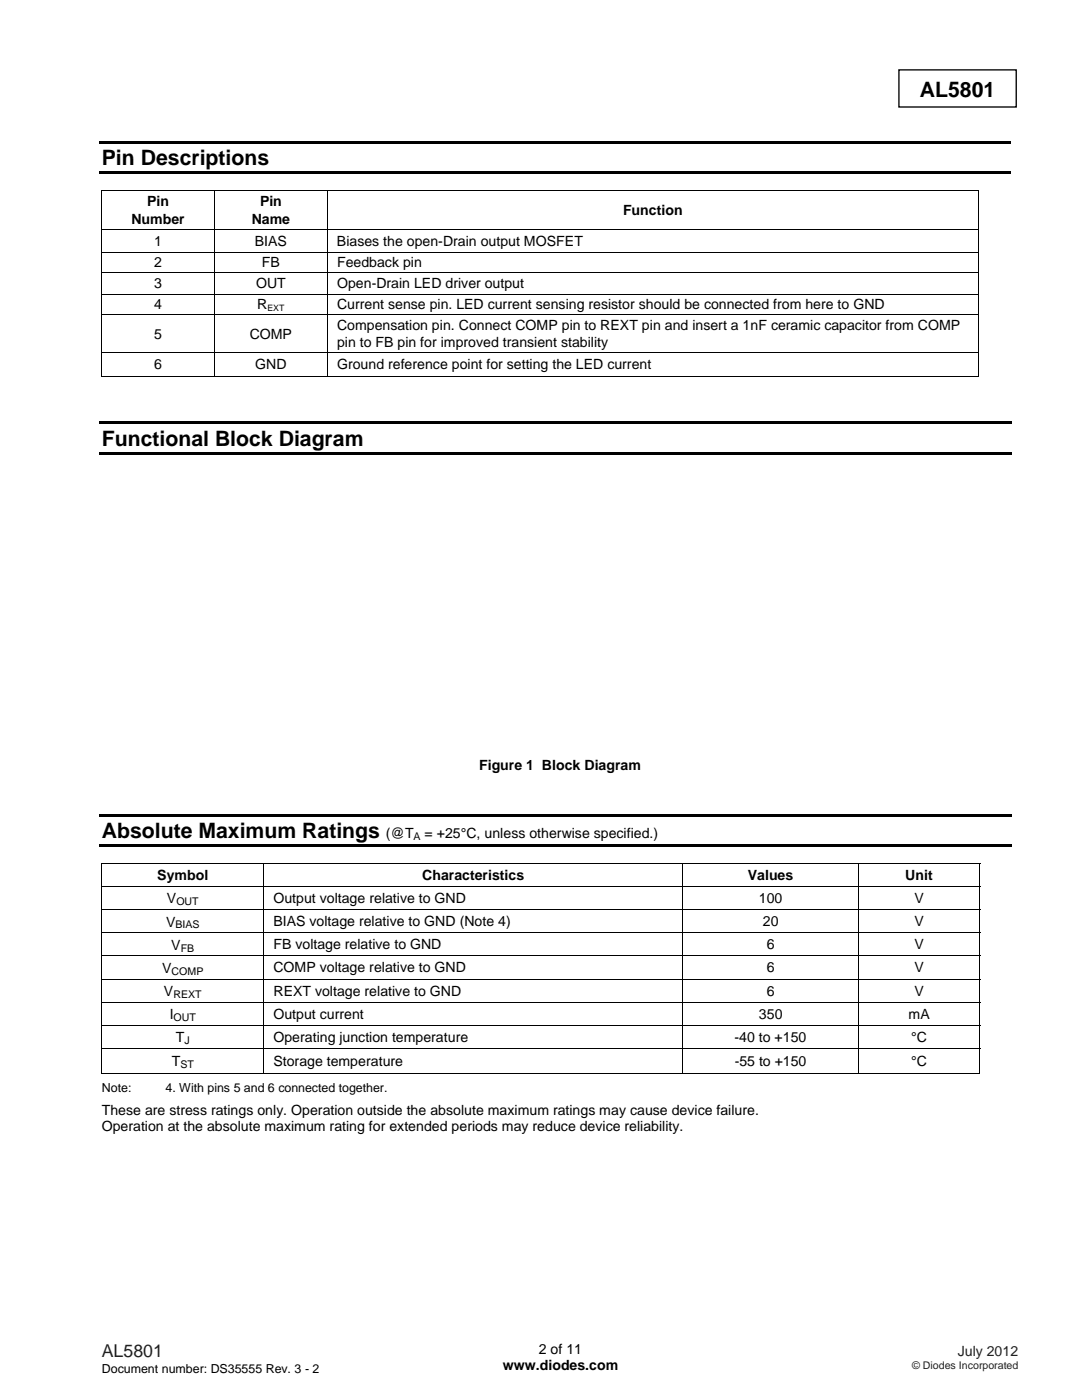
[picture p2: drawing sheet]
<svg xmlns="http://www.w3.org/2000/svg" width="216mm" height="279mm" viewBox="0 0 216 279" stroke-linecap="round" stroke-linejoin="round" font-family="sans-serif">
<defs><g id="words">
<g font-size="4.2">
<text x="183.6" y="19.3">AL5801</text>
<text x="20.3" y="33">Pin Descriptions</text>
<text x="20.3" y="88.9">Functional Block Diagram</text>
<text x="20.3" y="167.3">Absolute Maximum Ratings</text>
</g>
<text font-size="3.5" fill="#231f20" x="20.3" y="270.9">AL5801</text>
<g font-size="2.8">
<text x="29.4" y="41.1">Pin</text>
<text x="51.9" y="41.1">Pin</text>
<text x="26.2" y="44.7">Number</text>
<text x="50.2" y="44.7">Name</text>
<text x="124.3" y="42.9">Function</text>
<text x="30.8" y="49">1</text>
<text x="30.8" y="53.3">2</text>
<text x="50.8" y="49">BIAS</text>
<text x="52.3" y="53.3">FB</text>
<text x="67.2" y="49">Biases the open-Drain output MOSFET</text>
<text x="67.3" y="53.3">Feedback pin</text>
<text x="30.8" y="57.5">3</text>
<text x="51.1" y="57.5">OUT</text>
<text x="67.3" y="57.5">Open-Drain LED driver output</text>
<text x="30.8" y="61.7">4</text>
<text x="51.3" y="61.7">R</text>
<text x="67.2" y="65.9">Compensation pin. Connect COMP pin to REXT pin and insert a 1nF ceramic capacitor from COMP</text>
<text x="67.2" y="61.7">Current sense pin. LED current sensing resistor should be connected from here to GND</text>
<text x="30.8" y="67.6">5</text>
<text x="49.8" y="67.6">COMP</text>
<text x="67.2" y="69.2">pin to FB pin for improved transient stability</text>
<text x="30.8" y="73.7">6</text>
<text x="50.9" y="73.7">GND</text>
<text x="67.3" y="73.7">Ground reference point for setting the LED current</text>
<text x="95.6" y="153.7">Figure 1 Block Diagram</text>
<text x="77" y="167.3">(@T</text>
<text x="84.7" y="167.3">= +25°C, unless otherwise specified.)</text>
<text x="31.4" y="175.6">Symbol</text>
<text x="84.2" y="175.6">Characteristics</text>
<text x="149.2" y="175.6">Values</text>
<text x="180.6" y="175.6">Unit</text>
<text x="33.1" y="184.9">V</text>
<text x="33.3" y="180.3">V</text>
<text x="54.6" y="180.1">Output voltage relative to GND</text>
<text x="54.6" y="184.8">BIAS voltage relative to GND (Note 4)</text>
<text x="151.4" y="180.1">100</text>
<text x="152.2" y="184.8">20</text>
<text x="182.5" y="180.1">V</text>
<text x="182.5" y="184.8">V</text>
<text x="34.2" y="189.5">V</text>
<text x="54.6" y="189.4">FB voltage relative to GND</text>
<text x="153" y="189.4">6</text>
<text x="182.5" y="189.4">V</text>
<text x="32.4" y="194.1">V</text>
<text x="54.6" y="194">COMP voltage relative to GND</text>
<text x="153" y="194">6</text>
<text x="182.5" y="194">V</text>
<text x="32.7" y="198.8">V</text>
<text x="33.9" y="203.4">I</text>
<text x="54.6" y="203.3">Output current</text>
<text x="54.6" y="198.7">REXT voltage relative to GND</text>
<text x="151.4" y="203.3">350</text>
<text x="153" y="198.7">6</text>
<text x="181.3" y="203.3">mA</text>
<text x="182.5" y="198.7">V</text>
<text x="35.1" y="208">T</text>
<text x="54.6" y="207.9">Operating junction temperature</text>
<text x="146.6" y="207.9">-40 to +150</text>
<text x="181.8" y="207.9">°C</text>
<text x="34.3" y="212.8">T</text>
<text x="54.6" y="212.7">Storage temperature</text>
<text x="146.6" y="212.7">-55 to +150</text>
<text x="181.8" y="212.7">°C</text>
<text x="20.3" y="222.5">These are stress ratings only. Operation outside the absolute maximum ratings may cause device failure.</text>
<text x="20.3" y="225.7">Operation at the absolute maximum rating for extended periods may reduce device reliability.</text>
<text x="100.3" y="273.5">www.diodes.com</text>
<text x="107.5" y="270.2">2 of 11</text>
</g>
<text font-size="2.8" fill="#231f20" x="191.1" y="270.6">July 2012</text>
<g font-size="2.5">
<text x="20.3" y="217.9">Note:</text>
<text x="33" y="217.9">4. With pins 5 and 6 connected together.</text>
<text x="20.3" y="274">Document number: DS35555 Rev. 3 - 2</text>
</g>
<g font-size="2.1">
<text x="82.5" y="167.6">A</text>
<text x="35" y="185.3">BIAS</text>
<text x="35.2" y="180.6">OUT</text>
<text x="36.1" y="189.9">FB</text>
<text x="34.2" y="194.5">COMP</text>
<text x="34.6" y="199.2">REXT</text>
<text x="34.6" y="203.8">OUT</text>
<text x="36.8" y="208.4">J</text>
<text x="36" y="213.2">ST</text>
</g>
<text font-size="2.1" fill="#231f20" x="182" y="273.2">© Diodes Incorporated</text>
<text font-size="1.8" x="53.4" y="62.1">EXT</text>
</g></defs>
<path d="M179.4 13.9h23.4v7.5h-23.4z" fill="none" stroke="#000" stroke-width=".26"/>
<g fill="#000">
<path d="M19.8 28.1h181.9v.5h-181.9zM19.8 34.2h181.9v.6h-181.9zM20.2 38h.2v.2h-.2zM195.1 38h.2v.2h-.2zM195.1 45.7h.2v.2h-.2zM195.1 50.2h.2v.2h-.2zM195.1 54.3h.2v.2h-.2zM195.1 58.6h.2v.2h-.2zM195.1 62.7h.2v.2h-.2zM195.1 70.3h.2v.2h-.2zM195.1 75h.2v.1h-.2zM19.8 84.1h182v.5h-182z"/>
<path d="M19.8 90.2h182v.5h-182zM19.8 162.4h182v.5h-182zM19.8 168.5h182v.6h-182zM20.2 172.3h.2v.2h-.2zM195.5 172.3h.1v.2h-.1zM195.5 214.1h.1v.1h-.1z"/>
</g>
<g fill="none" stroke="#000" stroke-width=".2">
<path d="M20.2 38.1h174.9M20.3 38.2v7.5M42.8 38.2v7.5M65.3 38.2v7.5M195.2 38.2v7.5M20.2 50.3h174.9M20.2 54.4h174.9M20.2 58.7h174.9M20.3 45.9v4.3M20.3 50.4v3.9M20.3 54.5v4.1M20.3 58.8v3.9"/>
<path d="M42.8 45.9v4.3M42.8 50.4v3.9M42.8 54.5v4.1M42.8 58.8v3.9M65.3 45.9v4.3M65.3 50.4v3.9M65.3 54.5v4.1M65.3 58.8v3.9M195.1 45.8h-174.9M195.2 45.9v4.3M195.2 50.4v3.9M195.2 54.5v4.1"/>
<path d="M195.2 58.8v3.9M20.2 62.8h174.9M20.2 70.4h174.9M20.2 75.1h22.5M20.3 62.9v7.4M20.3 70.5v4.6M42.8 62.9v7.4M42.8 70.5v4.6M42.9 75.1h22.4M65.3 62.9v7.4M65.3 70.5v4.6M65.4 75.1h129.7"/>
<path d="M195.2 62.9v7.4M195.2 70.5v4.6M20.2 172.4h175.4M20.2 176.8h175.4M20.3 172.5v4.2M20.3 176.9v4.5M52.7 172.5v4.2M52.7 176.9v4.5M136.2 172.5v4.2M136.2 176.9v4.5M171.3 172.5v4.2M171.3 176.9v4.5"/>
<path d="M195.5 172.5v4.2M195.5 176.9v4.5M20.2 181.5h175.4M20.2 186.2h175.4M20.2 190.7h175.4M20.2 195.4h175.4M20.3 181.6v4.5M20.3 186.3v4.3M20.3 190.8v4.5M20.3 195.5v4.5M52.7 181.6v4.5M52.7 186.3v4.3"/>
<path d="M52.7 190.8v4.5M52.7 195.5v4.5M136.2 181.6v4.5M136.2 186.3v4.3M136.2 190.8v4.5M136.2 195.5v4.5M171.3 181.6v4.5M171.3 186.3v4.3M171.3 190.8v4.5M171.3 195.5v4.5M195.5 181.6v4.5M195.5 186.3v4.3"/>
<path d="M195.5 190.8v4.5M195.5 195.5v4.5M20.2 200h175.4M20.2 204.6h175.4M20.2 209.3h175.4M20.2 214.2h32.4M20.3 200.1v4.4M20.3 204.7v4.5M20.3 209.3v4.9M52.7 200.1v4.4M52.7 204.7v4.5M52.7 209.3v4.9"/>
<path d="M52.7 214.2h83.5M136.2 200.1v4.4M136.2 204.7v4.5M136.2 209.3v4.9M136.3 214.2h34.9M171.3 200.1v4.4M171.3 204.7v4.5M171.3 209.3v4.9M171.4 214.2h24.1M195.5 200.1v4.4M195.5 204.7v4.5M195.5 209.3v4.9"/>
</g>
<use href="#words"/>
</svg>
